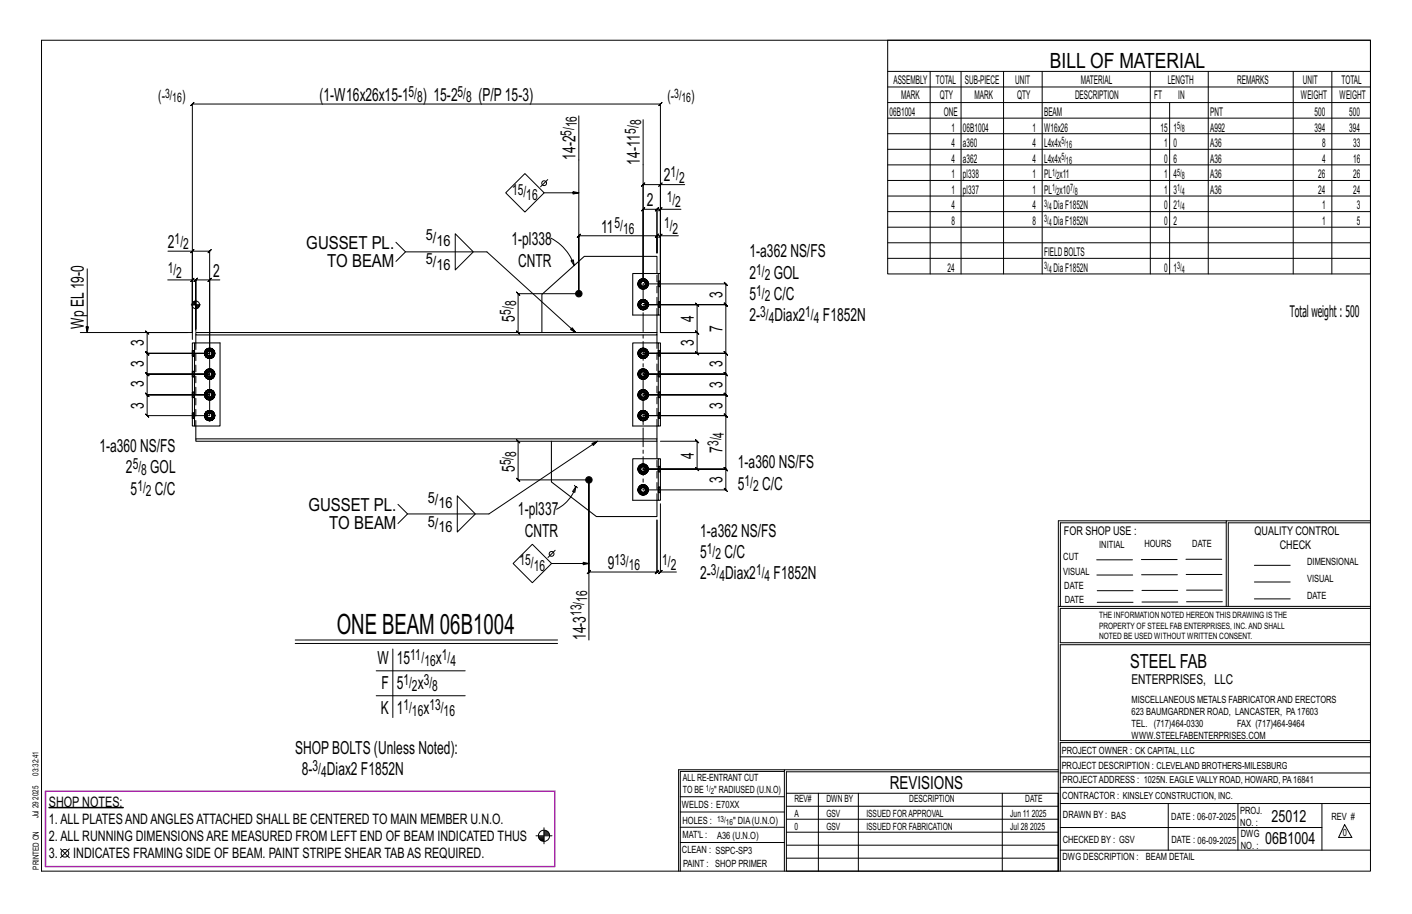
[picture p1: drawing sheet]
<svg xmlns="http://www.w3.org/2000/svg" width="432mm" height="279mm" viewBox="0 0 432 279" stroke-linecap="round" stroke-linejoin="round" font-family="sans-serif">
<defs><g id="words">
<text font-size="8.6" x="103" y="193.7">ONE BEAM 06B1004</text>
<text font-size="6.4" x="321.1" y="20.7">BILL OF MATERIAL</text>
<text font-size="5.9" x="345.6" y="204.1">STEEL FAB</text>
<g font-size="5.5">
<text x="97.7" y="30.8">(1-W16x26x15-1</text>
<text x="129.3" y="30.8">) 15-2</text>
<text x="146.3" y="30.8">(P/P15-3)</text>
<text x="176" y="48.9" transform="rotate(-90 176 48.9)">14-2</text>
<text x="195.7" y="50.4" transform="rotate(-90 195.7 50.4)">14-11</text>
<text x="203" y="55.4">2</text>
<text x="197.8" y="63">2</text>
<text x="183.9" y="71.1">11</text>
<text x="51.4" y="75.8">2</text>
<text x="93.7" y="76">GUSSET PL.</text>
<text x="156.4" y="75">1-pl338</text>
<text x="100.1" y="81.5">TO BEAM</text>
<text x="158.4" y="81.5">CNTR</text>
<text x="229.2" y="78.7">1-a362 NS/FS</text>
<text x="65.2" y="84.6">2</text>
<text x="229.2" y="85.2">2</text>
<text x="236.6" y="85.2">GOL</text>
<text x="221" y="91" transform="rotate(-90 221 91)">3</text>
<text x="229.2" y="91.7">5</text>
<text x="236.6" y="91.7">C/C</text>
<text x="25.7" y="100.6" transform="rotate(-90 25.7 100.6)">Wp EL19-0</text>
<text x="157.4" y="98.3" transform="rotate(-90 157.4 98.3)">5</text>
<text x="212.2" y="98.4" transform="rotate(-90 212.2 98.4)">4</text>
<text x="221" y="101.6" transform="rotate(-90 221 101.6)">7</text>
<text x="229.2" y="98.2">2-</text>
<text x="236.8" y="98.2">Diax2</text>
<text x="251.6" y="98.2">F1852N</text>
<text x="44" y="105.9" transform="rotate(-90 44 105.9)">3</text>
<text x="212.2" y="105.9" transform="rotate(-90 212.2 105.9)">3</text>
<text x="44" y="112.2" transform="rotate(-90 44 112.2)">3</text>
<text x="221" y="112.2" transform="rotate(-90 221 112.2)">3</text>
<text x="44" y="118.3" transform="rotate(-90 44 118.3)">3</text>
<text x="221" y="118.6" transform="rotate(-90 221 118.6)">3</text>
<text x="44" y="124.9" transform="rotate(-90 44 124.9)">3</text>
<text x="221" y="124.9" transform="rotate(-90 221 124.9)">3</text>
<text x="30.4" y="138.1">1-a360 NS/FS</text>
<text x="212.2" y="140.2" transform="rotate(-90 212.2 140.2)">4</text>
<text x="221" y="138.4" transform="rotate(-90 221 138.4)">7</text>
<text x="225.7" y="143.1">1-a360 NS/FS</text>
<text x="38.5" y="144.7">2</text>
<text x="46" y="144.7">GOL</text>
<text x="157.4" y="144.3" transform="rotate(-90 157.4 144.3)">5</text>
<text x="221" y="147.6" transform="rotate(-90 221 147.6)">3</text>
<text x="225.7" y="149.7">5</text>
<text x="233.1" y="149.7">C/C</text>
<text x="40" y="151.2">5</text>
<text x="47.4" y="151.2">C/C</text>
<text x="94.3" y="156.1">GUSSET PL.</text>
<text x="100.7" y="161.6">TO BEAM</text>
<text x="158.4" y="157.5">1-pl337</text>
<text x="160.5" y="164">CNTR</text>
<text x="214.1" y="164">1-a362 NS/FS</text>
<text x="185.9" y="173.9">9</text>
<text x="214.1" y="170.5">5</text>
<text x="221.6" y="170.5">C/C</text>
<text x="214.1" y="177.1">2-</text>
<text x="221.8" y="177.1">Diax2</text>
<text x="236.6" y="177.1">F1852N</text>
<text x="179.1" y="195.7" transform="rotate(-90 179.1 195.7)">14-3</text>
<text x="115.5" y="203.1">W</text>
<text x="121.3" y="203.1">15</text>
<text x="133.3" y="203.1">x</text>
<text x="116.7" y="210.7">F</text>
<text x="121.3" y="210.7">5</text>
<text x="127.7" y="210.7">x</text>
<text x="116.5" y="218.4">K</text>
<text x="121.3" y="218.4">1</text>
<text x="129.5" y="218.4">x</text>
<text x="90.3" y="230.5">SHOPBOLTS (Unless Noted):</text>
<text x="92.3" y="237">8-</text>
<text x="100" y="237">Diax2 F1852N</text>
<text x="272.2" y="241.1">REVISIONS</text>
</g>
<g font-size="5.1">
<text x="388.9" y="251.3">25012</text>
<text x="386.9" y="258.1">06B1004</text>
</g>
<text font-size="4.9" x="394.4" y="97">Totalweight : 500</text>
<g font-size="4.7">
<text x="124.9" y="29.6">5/</text>
<text x="139.9" y="29.6">5/</text>
<text x="48.4" y="31">(-</text>
<text x="55.7" y="31">)</text>
<text x="127.5" y="31.2">8</text>
<text x="142.5" y="31.2">8</text>
<text x="204.1" y="31">(-</text>
<text x="211.4" y="31">)</text>
<text x="174.8" y="41.5" transform="rotate(-90 174.8 41.5)">5/</text>
<text x="176.4" y="38.9" transform="rotate(-90 176.4 38.9)">16</text>
<text x="194.4" y="40.9" transform="rotate(-90 194.4 40.9)">5/</text>
<text x="196.1" y="38.3" transform="rotate(-90 196.1 38.3)">8</text>
<text x="156.6" y="59.5">15/</text>
<text x="205" y="54.2">1/</text>
<text x="207.6" y="55.9">2</text>
<text x="161" y="61.1">16</text>
<text x="203.9" y="61.7">1/</text>
<text x="206.5" y="63.4">2</text>
<text x="188" y="69.8">5/</text>
<text x="190.6" y="71.5">16</text>
<text x="203.1" y="69.8">1/</text>
<text x="205.7" y="71.5">2</text>
<text x="53.4" y="74.5">1/</text>
<text x="56" y="76.2">2</text>
<text x="130.2" y="73.5">5/</text>
<text x="133.5" y="75.2">16</text>
<text x="51.3" y="83.3">1/</text>
<text x="130.2" y="80.8">5/</text>
<text x="133.5" y="82.5">16</text>
<text x="231.3" y="83.9">1/</text>
<text x="53.9" y="85">2</text>
<text x="233.9" y="85.6">2</text>
<text x="157.9" y="93.6" transform="rotate(-90 157.9 93.6)">8</text>
<text x="231.3" y="90.5">1/</text>
<text x="233.9" y="92.1">2</text>
<text x="156.2" y="96.2" transform="rotate(-90 156.2 96.2)">5/</text>
<text x="232.5" y="97">3/</text>
<text x="235.1" y="98.6">4</text>
<text x="246.3" y="97">1/</text>
<text x="248.9" y="98.6">4</text>
<text x="219.7" y="136.4" transform="rotate(-90 219.7 136.4)">3/</text>
<text x="221.4" y="133.8" transform="rotate(-90 221.4 133.8)">4</text>
<text x="40.6" y="143.4">5/</text>
<text x="156.2" y="142.3" transform="rotate(-90 156.2 142.3)">5/</text>
<text x="157.9" y="139.7" transform="rotate(-90 157.9 139.7)">8</text>
<text x="42" y="149.9">1/</text>
<text x="43.2" y="145.1">8</text>
<text x="227.7" y="148.4">1/</text>
<text x="44.6" y="151.6">2</text>
<text x="130.8" y="153.6">5/</text>
<text x="134.1" y="155.3">16</text>
<text x="230.3" y="150.1">2</text>
<text x="130.8" y="161">5/</text>
<text x="134.1" y="162.6">16</text>
<text x="158.9" y="172.8">15/</text>
<text x="187.9" y="172.6">13/</text>
<text x="202.5" y="172.6">1/</text>
<text x="216.2" y="169.3">1/</text>
<text x="218.8" y="171">2</text>
<text x="163.2" y="174.4">16</text>
<text x="192.3" y="174.3">16</text>
<text x="205.1" y="174.3">2</text>
<text x="217.4" y="175.8">3/</text>
<text x="220" y="177.5">4</text>
<text x="231.2" y="175.8">1/</text>
<text x="233.8" y="177.5">4</text>
<text x="179.5" y="183.9" transform="rotate(-90 179.5 183.9)">16</text>
<text x="177.9" y="188.3" transform="rotate(-90 177.9 188.3)">13/</text>
<text x="125.4" y="201.9">11/</text>
<text x="129.8" y="203.5">16</text>
<text x="135.1" y="201.9">1/</text>
<text x="137.7" y="203.5">4</text>
<text x="123.4" y="209.5">1/</text>
<text x="129.6" y="209.5">3/</text>
<text x="126" y="211.2">2</text>
<text x="132.2" y="211.2">8</text>
<text x="123.4" y="217.1">1/</text>
<text x="126" y="218.8">16</text>
<text x="131.3" y="217.1">13/</text>
<text x="135.7" y="218.8">16</text>
<text x="95.6" y="235.8">3/</text>
<text x="98.2" y="237.4">4</text>
</g>
<g font-size="4.4">
<text x="15" y="251.8">1.ALL PLATESANDANGLESATTACHED SHALL BE CENTERED TO MAIN MEMBER U.N.O.</text>
<text x="15" y="246.6">SHOP NOTES:</text>
<text x="15" y="257">2.ALL RUNNING DIMENSIONSARE MEASURED FROM LEFT END OF BEAM INDICATED THUS</text>
<text x="15" y="262.3">3.</text>
<text x="22.4" y="262.3">INDICATES FRAMING SIDE OF BEAM. PAINT STRIPE SHEAR TABAS REQUIRED.</text>
</g>
<text font-size="4.2" x="346" y="209.1">ENTERPRISES, LLC</text>
<g font-size="4">
<text x="50.5" y="29.9">3/</text>
<text x="206.2" y="29.9">3/</text>
<text x="52.7" y="31.3">16</text>
<text x="208.4" y="31.3">16</text>
</g>
<g font-size="3.7">
<text x="273.2" y="25.6">ASSEMBLY</text>
<text x="286.2" y="25.6">TOTAL</text>
<text x="295.1" y="25.6">SUB-PIECE</text>
<text x="310.4" y="25.6">UNIT</text>
<text x="330.5" y="25.6">MATERIAL</text>
<text x="357.1" y="25.6">LENGTH</text>
<text x="378.3" y="25.6">REMARKS</text>
<text x="398.4" y="25.6">UNIT</text>
<text x="410.2" y="25.6">TOTAL</text>
<text x="272.1" y="35.5">06B1004</text>
<text x="275.6" y="30.4">MARK</text>
<text x="287.4" y="30.4">QTY</text>
<text x="288.6" y="35.5">ONE</text>
<text x="298" y="30.4">MARK</text>
<text x="311" y="30.4">QTY</text>
<text x="319.3" y="35.5">BEAM</text>
<text x="328.7" y="30.4">DESCRIPTION</text>
<text x="353" y="30.4">FT</text>
<text x="360.3" y="30.4">IN</text>
<text x="370.1" y="35.5">PNT</text>
<text x="397.8" y="30.4">WEIGHT</text>
<text x="402" y="35.5">500</text>
<text x="409.6" y="30.4">WEIGHT</text>
<text x="412.6" y="35.5">500</text>
<text x="290.9" y="40.2">1</text>
<text x="294.5" y="40.2">06B1004</text>
<text x="315.8" y="40.2">1</text>
<text x="319.3" y="40.2">W16x26</text>
<text x="354.9" y="40.2">15</text>
<text x="358.9" y="40.2">1</text>
<text x="370.1" y="40.2">A992</text>
<text x="402" y="40.2">394</text>
<text x="412.6" y="40.2">394</text>
<text x="290.9" y="45">4</text>
<text x="294.5" y="45">a360</text>
<text x="315.8" y="45">4</text>
<text x="319.3" y="45">L4x4x</text>
<text x="356" y="45">1</text>
<text x="358.9" y="45">0</text>
<text x="370.1" y="45">A36</text>
<text x="404.3" y="45">8</text>
<text x="413.8" y="45">33</text>
<text x="290.9" y="49.7">4</text>
<text x="294.5" y="49.7">a362</text>
<text x="315.8" y="49.7">4</text>
<text x="319.3" y="49.7">L4x4x</text>
<text x="356" y="49.7">0</text>
<text x="358.9" y="49.7">6</text>
<text x="370.1" y="49.7">A36</text>
<text x="404.3" y="49.7">4</text>
<text x="413.8" y="49.7">16</text>
<text x="290.9" y="54.5">1</text>
<text x="290.9" y="59.3">1</text>
<text x="294.5" y="54.5">pl338</text>
<text x="294.5" y="59.3">pl337</text>
<text x="315.8" y="54.5">1</text>
<text x="315.8" y="59.3">1</text>
<text x="319.3" y="54.5">PL x11</text>
<text x="319.3" y="59.3">PL x10</text>
<text x="356" y="54.5">1</text>
<text x="356" y="59.3">1</text>
<text x="358.9" y="54.5">4</text>
<text x="358.9" y="59.3">3</text>
<text x="370.1" y="54.5">A36</text>
<text x="370.1" y="59.3">A36</text>
<text x="403.2" y="54.5">26</text>
<text x="403.2" y="59.3">24</text>
<text x="413.8" y="54.5">26</text>
<text x="413.8" y="59.3">24</text>
<text x="290.9" y="64">4</text>
<text x="315.8" y="64">4</text>
<text x="322.2" y="64">DiaF1852N</text>
<text x="356" y="64">0</text>
<text x="358.9" y="64">2</text>
<text x="404.3" y="64">1</text>
<text x="415" y="64">3</text>
<text x="290.9" y="68.8">8</text>
<text x="315.8" y="68.8">8</text>
<text x="322.2" y="68.8">DiaF1852N</text>
<text x="356" y="68.8">0</text>
<text x="358.9" y="68.8">2</text>
<text x="404.3" y="68.8">1</text>
<text x="415" y="68.8">5</text>
<text x="289.8" y="83.1">24</text>
<text x="319.3" y="78.3">FIELDBOLTS</text>
<text x="322.2" y="83.1">DiaF1852N</text>
<text x="356" y="83.1">0</text>
<text x="358.9" y="83.1">1</text>
<text x="325.3" y="163.4">FOR SHOP USE :</text>
<text x="383.7" y="163.4">QUALITY CONTROL</text>
<text x="391.4" y="167.8">CHECK</text>
</g>
<g font-size="3.1">
<text x="360" y="39.4">5/</text>
<text x="361.4" y="40.5">8</text>
<text x="324.6" y="44.1">5/</text>
<text x="326" y="45.3">16</text>
<text x="321.7" y="53.7">1/</text>
<text x="324.6" y="48.9">5/</text>
<text x="326" y="50">16</text>
<text x="360" y="53.7">5/</text>
<text x="321.7" y="58.4">1/</text>
<text x="323.1" y="54.8">2</text>
<text x="323.1" y="59.5">2</text>
<text x="327.2" y="58.4">7/</text>
<text x="328.6" y="59.5">8</text>
<text x="360" y="58.4">1/</text>
<text x="361.4" y="54.8">8</text>
<text x="361.4" y="59.5">4</text>
<text x="319.3" y="63.2">3/</text>
<text x="320.7" y="64.3">4</text>
<text x="360" y="63.2">1/</text>
<text x="361.4" y="64.3">4</text>
<text x="319.3" y="68">3/</text>
<text x="320.7" y="69.1">4</text>
<text x="319.3" y="82.2">3/</text>
<text x="320.7" y="83.4">4</text>
<text x="360" y="82.2">3/</text>
<text x="361.4" y="83.4">4</text>
<text x="336.2" y="167.4">INITIAL</text>
<text x="350" y="167.1">HOURS</text>
<text x="364.6" y="167.2">DATE</text>
<text x="325.2" y="171.3">CUT</text>
<text x="399.8" y="172.8">DIMENSIONAL</text>
<text x="325.1" y="175.8">VISUAL</text>
<text x="399.8" y="177.9">VISUAL</text>
<text x="325.5" y="180">DATE</text>
<text x="325.7" y="184.4">DATE</text>
<text x="399.8" y="183.1">DATE</text>
<text x="346" y="215">MISCELLANEOUS METALS FABRICATORAND ERECTORS</text>
<text x="346" y="218.6">623 BAUMGARDNER ROAD, LANCASTER, PA17603</text>
<text x="346" y="225.8">WWW.STEELFABENTERPRISES.COM</text>
<text x="346" y="222.2">TEL. (717)464-0330</text>
<text x="378.3" y="222.2">FAX (717)464-9464</text>
<text x="324.7" y="230.5">PROJECT OWNER : CK CAPITAL, LLC</text>
<text x="208.8" y="238.8">ALL RE-ENTRANT CUT</text>
<text x="324.7" y="235.1">PROJECT DESCRIPTION : CLEVELAND BROTHERS-MILESBURG</text>
<text x="324.9" y="239.5">PROJECTADDRESS : 1025N. EAGLE VALLY ROAD, HOWARD, PA16841</text>
<text x="208.8" y="242.5">TO BE</text>
<text x="218.4" y="242.5">&quot; RADIUSED (U.N.O)</text>
<text x="242.9" y="245.3">REV#</text>
<text x="252.7" y="245.3">DWN BY</text>
<text x="278.1" y="245.3">DESCRIPTION</text>
<text x="313.5" y="245.3">DATE</text>
<text x="324.9" y="244.2">CONTRACTOR : KINSLEY CONSTRUCTION, INC.</text>
<text x="208.5" y="247">WELDS : E70XX</text>
<text x="208.7" y="251.7">HOLES :</text>
<text x="224.2" y="251.8">&quot; DIA(U.N.O)</text>
<text x="242.9" y="249.9">A</text>
<text x="252.7" y="249.9">GSV</text>
<text x="264.9" y="249.9">ISSUED FORAPPROVAL</text>
<text x="309" y="249.9">Jun 11</text>
<text x="315.5" y="249.9">2025</text>
<text x="325.1" y="250">DRAWN BY : BAS</text>
<text x="358.2" y="250.5">DATE : 06-07-2025</text>
<text x="379.3" y="248.9">PROJ.</text>
<text x="407.2" y="250.5">REV #</text>
<text x="208.7" y="256.3">MAT'L :</text>
<text x="219.3" y="256.4">A36 (U.N.O)</text>
<text x="242.9" y="253.8">0</text>
<text x="252.7" y="253.8">GSV</text>
<text x="264.9" y="253.8">ISSUED FOR FABRICATION</text>
<text x="309" y="253.8">Jul 28</text>
<text x="315" y="253.8">2025</text>
<text x="325" y="257.6">CHECKED BY : GSV</text>
<text x="358.3" y="257.7">DATE : 06-09-2025</text>
<text x="379.3" y="252.5">NO. :</text>
<text x="379.5" y="255.9">DWG</text>
<text x="410.6" y="255.5">0</text>
<text x="208.6" y="260.7">CLEAN : SSPC-SP3</text>
<text x="324.9" y="262.9">DWG DESCRIPTION :</text>
<text x="350.4" y="263">BEAM DETAIL</text>
<text x="379.5" y="259.5">NO. :</text>
<text x="208.9" y="265">PAINT : SHOP PRIMER</text>
</g>
<g font-size="2.7">
<text x="336.1" y="189">THE INFORMATION NOTED HEREON THIS DRAWING IS THE</text>
<text x="336.1" y="195.4">NOTED BE USED WITHOUT WRITTEN CONSENT.</text>
<text x="336.1" y="192.2">PROPERTY OF STEEL FAB ENTERPRISES, INC.AND SHALL</text>
</g>
<g font-size="2.6">
<text x="215.9" y="241.8">1/</text>
<text x="217.4" y="242.7">2</text>
<text x="219.3" y="251.1">13/</text>
<text x="222" y="252.1">16</text>
</g>
<g font-size="2.5">
<text x="11.7" y="237.1" transform="rotate(-90 11.7 237.1)">03:32:41</text>
<text x="11.8" y="244.4" transform="rotate(-90 11.8 244.4)">2025</text>
<text x="11.8" y="250.1" transform="rotate(-90 11.8 250.1)">Jul 29</text>
<text x="11.9" y="265.8" transform="rotate(-90 11.9 265.8)">PRINTED ON</text>
</g>
</g></defs>
<g fill="#000" stroke="#000" stroke-width=".31">
<path d="M15 246.8h22.7v.2h-22.7z"/>
<circle cx="177" cy="89.8" r=".99"/>
<circle cx="180.1" cy="146.7" r=".99"/>
</g>
<g fill="none" stroke="#000" stroke-width=".31">
<path d="M12.7 12.3h406.4v254h-406.4zM271.5 12.3h147.6v71.4h-147.6zM177 35.4v54.4v-17.7l-.5 .5 1-1-.5 .5h23.9l-.5 .5 1-1-.5 .5v5.2M196.7 36.6v49.1M271.5 21.8h147.6M271.5 26.6h147.6M271.5 31.4h147.6M271.5 36.1h147.6M284.5 21.8v61.9M293.9 21.8v61.9M306.9 21.8v61.9M318.7 21.8v61.9"/>
<path d="M351.8 21.8v61.9M357.7 31.4v52.3M369.5 21.8v61.9M395.5 21.8v61.9M407.3 21.8v61.9M160.5 53.1l5.9 5.8-5.9 5.9-5.9-5.9zM166.4 58.9h10.6l-1.7 .4v-.7l1.7 .3M167.5 54.9l-2.2 2.2M202 56.4l.5-.5-1 1zM202 56.4h-5.3l.5-.5-1 1 .5-.5v29.3M209.4 56.4h-7.4v45.3M271.5 40.9h147.6"/>
<path d="M271.5 45.6h147.6M271.5 50.4h147.6M271.5 55.2h147.6M271.5 59.9h147.6M51.4 76.8h7.4v24.9M58.8 76.8l-.5 .5 1-1zM58.8 76.8h5.3l-.5 .5 1-1-.5 .5v50.3h-19.1l.5 .5-1-1 .5 .5v-6.4l.5 .5-1-1 .5 .5h19.1h-19.1l.5 .5-1-1 .5 .5v-6.3l.5 .5-1-1 .5 .5h19.1h-19.1l.5 .5-1-1 .5 .5v-6.4l.5 .5-1-1 .5 .5h19.1h-19.1l.5 .5-1-1 .5 .5v-6.3l.5 .5-1-1 .5 .5h12.4M121.1 74.1l2.9 2.9h24.9l27.1 24.7-1.5-.9 .5-.6 1 1.5M124 77l-2.9 2.9M139.2 71.5l5.5 5.5-5.5 5.5zM168.4 72.8a14.5 14.5 0 0 1 7.2 8.4M174.6 79.7l.7-.3 .3 1.8z"/>
<path d="M200.9 77.3v-13.3l.5-.5-1 1 .5-.5h-4.2l.5-.5-1 1 .5-.5v21.7M202 64l.5-.5-1 1zM202 72.1l.5-.5-1 1zM202 64h-1.1l.5-.5-1 1 .5-.5v13.3M202 72.1h-1.1l.5-.5-1 1 .5-.5v5.2M208.2 64h-6.2v18.6v-10.5h5.4M271.5 64.7h147.6M271.5 69.5h147.6M271.5 74.2h147.6M271.5 79h147.6M26.7 82.2v19.5l-.4-1.8h.8l-.4 1.8M51.3 85.6h7.5v18.2"/>
<path d="M58.5 93.2h2.8M58.8 85.6l-.5 .5 1-1zM58.8 92.7v.5M58.8 85.6h8.4M59 92.4v.8M59.2 92.2v1M59.5 92.1v1.1M59.7 92v1.2M59.9 91.8v8.8v-15l-.5 .5 1-1-1 1 1-1-.5 .5v15.7M60.1 93.2v1.1M60.3 93.2v1.1M60.5 93.2v1"/>
<path d="M60.7 93.2v.8M60.9 93.2v.5M64.1 85.6l-.5 .5 1-1zM64.1 85.6v22.4M177 89.8h-18.6l-.5-.5 1 1-.5-.5v11.9M195.2 93.1h.4M195.2 86.8h.4M195.3 92.6l.4 .1-.1 .4M195.3 86.2l.4 .2-.1 .4M195.6 94.2l.5 .3M195.6 87.9l.5 .3M195.6 93.1l.1 .4-.4 .2"/>
<path d="M195.6 86.8l.1 .4-.4 .2M195.7 92.7l.2-.3-.3-.3a1.52 1.52 0 0 0 0 2.1l.3-.3-.2-.4M195.7 86.4l.2-.3-.3-.4a1.52 1.52 0 0 0 0 2.2l.3-.4-.2-.3M195.9 93.9l.4 .2-.2 .4 .6 .2M195.9 87.5l.4 .2-.2 .5 .6 .1M196.1 91.7l-.5 .4M196.1 85.4l-.5 .3M196.3 94.1l.4 .1v.5l.6-.2M196.3 87.7l.4 .1v.5l.6-.1M196.7 91.6l-.6 .1 .2 .5-.4 .2M196.7 92.1l.4 .1 .2-.5 .4 .4-.3 .3M196.7 85.3l-.6 .1 .2 .4-.4 .3"/>
<path d="M196.7 85.8h.4l.2-.4 .4 .3-.3 .4M196.7 86.8h25.3l-.5-.5 1 1-.5-.5v6.3l-.5-.5 1 1-.5-.5h-25.3h25.3l-.5-.5 1 1-.5-.5v14.9l-.5-.5 1 1-.5-.5h-25.3h25.3l-.5-.5 1 1-.5-.5v6.4l-.5-.5 1 1-.5-.5h-25.3h25.3l-.5-.5 1 1-.5-.5v6.3l-.5-.5 1 1-.5-.5h-25.3h25.3l-.5-.5 1 1-.5-.5v6.4l-.5-.5 1 1-.5-.5h-25.3h25.3l-.5-.5 1 1-.5-.5v16.3l-.5-.5 1 1-.5-.5h-25.3h25.3l-.5-.5 1 1-.5-.5v6.4l-.5-.5 1 1-.5-.5h-25.3M196.7 93.1h16.5l-.5-.5 1 1-.5-.5v8.6l-.5-.5 1 1-.5-.5h-11.2M197.1 92.2l.3 .2 .3 .7h.5l-.1 .6M197.1 85.8l.3 .3 .3 .7h.5l-.1 .6M197.3 91.7l-.6-.1v.5l-.4 .1M197.3 85.4l-.6-.1v.5h-.4M197.4 93.9l.3 .3-.4 .3-.2-.4-.4 .1M197.4 87.5l.3 .4-.4 .3-.2-.5-.4 .1M197.6 93.5l.5 .2-.4 .5M197.6 87.2l.5 .2-.4 .5M197.7 93.1l-.3 .8-.3 .2"/>
<path d="M197.7 86.8l-.3 .7-.3 .2M197.7 92.1l.4 .5-.5 .1M197.7 85.7l.4 .5-.5 .2M198.1 92.6l.1 .5M198.1 86.2l.1 .6M24.6 101.7h34.2M58.8 101.7v-69.9l-.5 .5 1-1-.5 .5h143.2l-.5 .5 1-1-.5 .5v69.9M62.6 114.4h.5M62.6 108h.5M62.7 113.8l.5 .2-.1 .4M62.7 107.4l.5 .2-.1 .4M63 115.4l.5 .4"/>
<path d="M63 109.1l.5 .3M63.1 114.4l.1 .4-.5 .1M63.1 108l.1 .4-.5 .2M63.2 114l.2-.4-.4-.3a1.52 1.52 0 0 0 0 2.1l.4-.3-.2-.3M63.2 107.6l.2-.3-.4-.4a1.52 1.52 0 0 0 0 2.2l.4-.4-.2-.3M63.4 115.1l.3 .2-.2 .5 .6 .1M63.4 108.7l.3 .2-.2 .5 .6 .1M63.5 119.3l-.5 .3M63.5 112.9l-.5 .4M63.5 106.6l-.5 .3M63.7 115.3l.4 .1v.5l.6-.1M63.7 108.9l.4 .1v.5l.6-.1"/>
<path d="M64.1 119.2l-.6 .1 .2 .5-.3 .2M64.1 119.7l.4 .1 .2-.5 .5 .3-.4 .4M64.1 112.8l-.6 .1 .2 .5-.3 .2M64.1 113.3l.4 .1 .2-.5 .5 .4-.4 .3M64.1 106.5l-.6 .1 .2 .5-.3 .2M64.1 107l.4 .1 .2-.5 .5 .3-.4 .4M64.5 119.8l.3 .2 .3 .7h.5l-.1 .6M64.5 113.4l.3 .2 .3 .8h.5l-.1 .5M64.5 107.1l.3 .2 .3 .7h.5l-.1 .6M64.7 119.3l-.6-.1v.5l-.4 .1M64.7 112.9l-.6-.1v.5l-.4 .1M64.7 106.6l-.6-.1v.5l-.4 .1"/>
<path d="M64.8 115.1l.4 .3-.5 .4-.2-.5-.4 .1M64.8 108.7l.4 .4-.5 .3-.2-.5-.4 .1M65.1 114.8l.4 .1-.3 .5M65.1 108.4l.4 .2-.3 .5M65.1 114.4l-.3 .7-.3 .2M65.1 108l-.3 .7-.3 .2M65.2 119.6l.3 .5-.4 .2M65.2 113.3l.3 .5-.4 .2M65.2 106.9l.3 .5-.4 .2M65.5 113.8l.1 .6M65.5 107.4l.1 .6M157.9 101.2l1 1z"/>
<path d="M195.2 114.4h.4M195.2 108h.4M195.3 107.4l.4 .2-.1 .4M195.3 113.8l.4 .2-.1 .4M195.6 109.1l.5 .3M195.6 115.4l.5 .4M195.6 108l.1 .4-.4 .2M195.6 114.4l.1 .4-.4 .1M195.7 107.6l.2-.3-.3-.4a1.52 1.52 0 0 0 0 2.2l.3-.4-.2-.3M195.7 114l.2-.4-.3-.3a1.52 1.52 0 0 0 0 2.1l.3-.3-.2-.3M195.9 108.7l.4 .2-.2 .5 .6 .1M195.9 115.1l.4 .2-.2 .5 .6 .1"/>
<path d="M196.1 106.6l-.5 .3M196.1 112.9l-.5 .4M196.1 119.3l-.5 .3M196.3 108.9l.4 .1v.5l.6-.1M196.3 115.3l.4 .1v.5l.6-.1M196.7 106.5l-.6 .1 .2 .5-.4 .2M196.7 107l.4 .1 .2-.5 .4 .3-.3 .4M196.7 112.8l-.6 .1 .2 .5-.4 .2M196.7 113.3l.4 .1 .2-.5 .4 .4-.3 .3M196.7 119.2l-.6 .1 .2 .5-.4 .2M196.7 119.7l.4 .1 .2-.5 .4 .3-.3 .4M197.1 107.1l.3 .2 .3 .7h.5l-.1 .6"/>
<path d="M197.1 113.4l.3 .2 .3 .8h.5l-.1 .5M197.1 119.8l.3 .2 .3 .7h.5l-.1 .6M197.3 106.6l-.6-.1v.5l-.4 .1M197.3 112.9l-.6-.1v.5l-.4 .1M197.3 119.3l-.6-.1v.5l-.4 .1M197.4 108.7l.3 .4-.4 .3-.2-.5-.4 .1M197.4 115.1l.3 .3-.4 .4-.2-.5-.4 .1M197.6 108.4l.5 .2-.4 .5M197.6 114.8l.5 .1-.4 .5M197.7 108l-.3 .7-.3 .2M197.7 114.4l-.3 .7-.3 .2M197.7 106.9l.4 .5-.5 .2"/>
<path d="M197.7 113.3l.4 .5-.5 .2M197.7 119.6l.4 .5-.5 .2M198.1 107.4l.1 .6M198.1 113.8l.1 .6M202 101.7h11.2l-.5-.5 1 1-.5-.5v6.3l-.5-.5 1 1-.5-.5h-16.5M62.6 127.1h.5M62.6 120.7h.5M62.7 126.5l.5 .2-.1 .4M62.7 120.1l.5 .2-.1 .4M63 128.1l.5 .4M63 121.8l.5 .3M63.1 127.1l.1 .4-.5 .1"/>
<path d="M63.1 120.7l.1 .4-.5 .2M63.2 126.7l.2-.4-.4-.3a1.52 1.52 0 0 0 0 2.1l.4-.3-.2-.3M63.2 120.3l.2-.3-.4-.4a1.52 1.52 0 0 0 0 2.2l.4-.4-.2-.3M63.4 127.8l.3 .2-.2 .5 .6 .1M63.4 121.4l.3 .2-.2 .5 .6 .1M63.5 125.6l-.5 .4M63.7 128l.4 .1v.5l.6-.1M63.7 121.6l.4 .1v.5l.6-.1M64.1 125.5l-.6 .1 .2 .5-.3 .2M64.1 126l.4 .1 .2-.5 .5 .4-.4 .3M64.5 126.1l.3 .2 .3 .8h.5l-.1 .5M64.7 125.6l-.6-.1v.5l-.4 .1"/>
<path d="M64.8 127.8l.4 .3-.5 .4-.2-.5-.4 .1M64.8 121.4l.4 .4-.5 .3-.2-.5-.4 .1M65.1 127.5l.4 .1-.3 .5M65.1 121.1l.4 .2-.3 .5M65.1 127.1l-.3 .7-.3 .2M65.1 120.7l-.3 .7-.3 .2M65.2 126l.3 .5-.4 .2M65.5 126.5l.1 .6M65.5 120.1l.1 .6M157.9 134.4l1 1zM158.4 134.9v11.8l-.5-.5 1 1-.5-.5h21.7M182.7 134.9l-1.7 .6 .4 .7 1.3-1.3-33.2 22.2h-24.9l-2.9-2.9"/>
<path d="M195.2 127.1h.4M195.2 120.7h.4M195.3 120.1l.4 .2-.1 .4M195.3 126.5l.4 .2-.1 .4M195.6 121.8l.5 .3M195.6 128.1l.5 .4M195.6 120.7l.1 .4-.4 .2M195.6 127.1l.1 .4-.4 .1M195.7 120.3l.2-.3-.3-.4a1.52 1.52 0 0 0 0 2.2l.3-.4-.2-.3M195.7 126.7l.2-.4-.3-.3a1.52 1.52 0 0 0 0 2.1l.3-.3-.2-.3M195.9 121.4l.4 .2-.2 .5 .6 .1M195.9 127.8l.4 .2-.2 .5 .6 .1"/>
<path d="M196.1 125.6l-.5 .4M196.3 121.6l.4 .1v.5l.6-.1M196.3 128l.4 .1v.5l.6-.1M196.7 125.5l-.6 .1 .2 .5-.4 .2M196.7 126l.4 .1 .2-.5 .4 .4-.3 .3M197.1 126.1l.3 .2 .3 .8h.5l-.1 .5M197.3 125.6l-.6-.1v.5l-.4 .1M197.4 121.4l.3 .4-.4 .3-.2-.5-.4 .1M197.4 127.8l.3 .3-.4 .4-.2-.5-.4 .1M197.6 121.1l.5 .2-.4 .5M197.6 127.5l.5 .1-.4 .5M197.7 120.7l-.3 .7-.3 .2"/>
<path d="M197.7 127.1l-.3 .7-.3 .2M197.7 126l.4 .5-.5 .2M198.1 120.1l.1 .6M198.1 126.5l.1 .6M202 134.9h11.2l-.5-.5 1 1-.5-.5v8.5l-.5-.5 1 1-.5-.5h-16.5M124.6 157.1l-2.9 2.9M139.8 151.6l5.6 5.5-5.6 5.5zM175.7 148.4l.4 .3M176.1 148.7l-.3 1.8-.7-.3zM176.1 148.7a11.9 11.9 0 0 1-5.9 7M176.1 148.7l.5 .4M195.9 142.1h1.5l.8 1.3-.8 1.3h-1.5l-.7-1.3z"/>
<path d="M195.9 148.4h1.5l.8 1.4-.8 1.3h-1.5l-.7-1.3zM202 154v20.9h4.8M375 159.8h-50.7v25.6M375 159.2h-51.3l-.1 107.1M419.1 159.2h-44.1v26.2M419.1 159.8h-43.5v25.6M162.8 166.4l5.9 5.9-5.9 5.8-5.9-5.8zM168.7 172.3h11.4l-1.8 .3v-.7l1.8 .4M169.8 168.2l-2.2 2.2M202 174.9h-1.1l.5-.5-1 1 .5-.5v-15.9v15.9l.5-.5-1 1 .5-.5h-20.8l.5-.5-1 1 .5-.5v-28.2v49M202.5 174.4l-1 1zM335.4 171.1h10.9"/>
<path d="M335.4 175.8h11M349 171h11M349.1 175.7h11M362.7 171h10.9M362.7 175.6h11M383.6 172.8h11M383.6 177.9h11M90.3 195.6h80.2M90.3 196.7h80.2M120.1 198.4v20.9M323.7 185.4h95.4M335.5 184.1h11"/>
<path d="M335.5 180.6h11M349.2 184h11M349.2 180.5h11M362.9 180.4h10.9M362.9 184h10.9M383.6 183.1h11M419.1 186h-94.9v10.5h94.9M419.1 197.1h-94.9v29.3h94.9v.6h-94.9v39.3M115 205.1h27.3M115 212.7h27.3M239.9 235.8h-31.9v30.5M239.9 235.3h-32.4v31"/>
<path d="M323.6 235.3h-83.7v31M323.6 235.9h-83.1v6.6M324.2 236.3h94.9M324.2 231.4h94.9M18.5 259.5l2.7 2.7M21.2 259.5l-2.7 2.7M163.9 255.5h4.9M164.7 255.8h1.7M164.7 256.1h1.7M164.8 256.4h1.6M165.1 256.6h1.3M165.4 256.9h1"/>
<path d="M166.4 253v4.9M166.4 254.1h.9M166.4 254.6h1.4M166.4 255.2h1.6M166.4 254.3h1.2M166.4 254.9h1.6M208 252.9h31.9M208 257.5h31.9M208 243.6h31.9M208 248.2h31.9M240.5 242.5h83.1v23.8h-83.1zM240.5 258.4h83.1"/>
<path d="M240.5 254.4h83.1M240.5 250.4h83.1M240.5 246.5h83.1M250.3 242.5v23.8M262.5 242.5v23.8M306.5 242.5v23.8M324.2 253h80.1M324.2 245.6h94.9M324.2 259.9h94.9M324.2 240.7h94.9M357.3 245.6v14.3M378.6 245.6v14.3"/>
<path d="M404.3 245.6v14.3M411.2 252.1l2.2 3.9h-4zM240.5 262.3h83.1"/>
<circle cx="166.4" cy="56" r=".74"/>
<circle cx="59.9" cy="93.2" r="1.16"/>
<circle cx="196.7" cy="149.8" r=".8"/>
<circle cx="196.7" cy="143.4" r=".8"/>
<circle cx="196.7" cy="143.4" r="1.59"/>
<circle cx="196.7" cy="149.8" r="1.59"/>
<circle cx="168.7" cy="169.3" r=".74"/>
<circle cx="166.4" cy="255.5" r="1.71"/>
<circle cx="19.9" cy="260.8" r="1.17"/>
</g>
<path d="M13.9 241.9h155.8v23h-155.8z" fill="none" stroke="#f0f" stroke-width=".5"/>
<g fill="none" stroke="#000" stroke-width=".32">
<path d="M200.9 83.6v-5.2h-22.2l-13 11.6v11.7M200.9 96.3v5.4M201.3 83.6h.7v12.7h-.7zM201.3 83.6h-7.8v12.7h7.8M58.8 104.8h.7v25.4h-.7zM59.5 104.8h7.8v25.4h-7.8M59.9 101.7h141v.7h-141zM59.9 102.4v2.4M200.9 102.4v2.4M201.3 104.8h.7v25.4h-.7zM201.3 104.8h-7.8v25.4h7.8M59.9 134.2h141v.7h-141z"/>
<path d="M59.9 130.2v4M168.6 134.9v12.4l13.8 10.6h18.5v-5M200.9 130.2v4M200.9 134.9v5.3M201.3 140.2h.7v12.7h-.7zM201.3 140.2h-7.8v12.7h7.8"/>
</g>
<g fill="none" stroke="#000" stroke-width=".31" stroke-dasharray="2 1.4">
<path d="M195.1 93.1l.1 .6zM195.1 86.8l.1 .6zM195.2 93.1l.1 .6zM195.2 93.1l.7-1.3-.7 1.3 .7 1.4-.7-1.4h.4M195.2 86.8l.1 .6zM195.2 86.8l.7-1.3-.7 1.3 .7 1.3-.7-1.3h.4M195.2 92.5l-.1 .6zM195.2 93.7l.3 .6zM195.2 86.2l-.1 .6zM195.2 87.4l.3 .5zM195.3 93.7l.4-.2-.1-.4M195.3 92.6l.4 .1-.1 .4"/>
<path d="M195.3 87.4l.4-.2-.1-.4M195.3 86.2l.4 .2-.1 .4M195.5 92l-.3 .5zM195.5 94.3l.6 .3zM195.5 92l.6-.3zM195.5 85.7l-.3 .5zM195.5 87.9l.6 .4zM195.5 85.7l.6-.4zM195.6 94.2l.5 .3zM195.6 94.2l.5 .3M195.6 92.1l.5-.4zM195.6 92.1l.5-.4"/>
<path d="M195.6 87.9l.5 .3zM195.6 87.9l.5 .3M195.6 85.7l.5-.3zM195.6 85.7l.5-.3M195.7 93.5l.6 .6M195.7 92.7l.6-.5M195.7 87.2l.6 .5M195.7 86.4l.6-.6M195.9 93.1l.1 .4zM195.9 86.8l.1 .4zM195.9 94.5h1.5zM195.9 91.8h1.5z"/>
<path d="M195.9 88.1h1.5zM195.9 85.5h1.5zM195.9 92.4l-.3-.3-.4 1 .1-.5v1.1l.3 .5-.3-.5 .3 .5 .3-.3M195.9 86.1l-.3-.4-.4 1.1 .1-.6v1.2l.3 .5-.3-.5 .3 .5 .3-.4M196 92.7l-.1 .4zM196 93.5l.3 .3zM196 92.7l.3-.3zM196 86.4l-.1 .4zM196 87.2l.3 .3zM196 86.4l.3-.3zM196.1 94.6l.6 .1zM196.1 91.7l.6-.2z"/>
<path d="M196.1 88.3l.6 .1zM196.1 85.3l.6-.1zM196.3 94.1l.4 .1v.5l-.6-.2 .6 .2-.6-.2zM196.3 93.8l.4 .1zM196.3 92.4l.4-.1zM196.3 87.7l.4 .1v.5l-.6-.1 .6 .1-.6-.1zM196.3 87.5l.4 .1zM196.3 86.1l.4-.1zM196.7 91.6l-.6 .1 .6-.1-.6 .1 .2 .5 .4-.1M196.7 94.7l.6-.1zM196.7 94.7l.6-.2zM196.7 94.7l.6-.2"/>
<path d="M196.7 94.2l.4-.1 .2 .4M196.7 93.9l.4-.1zM196.7 92.3l.4 .1zM196.7 91.6l.6 .1-.6-.1 .6 .1-.2 .5-.4-.1zM196.7 91.5l.6 .2zM196.7 85.3l-.6 .1 .6-.1-.6 .1 .2 .4h.4M196.7 88.4l.6-.1zM196.7 88.3l.6-.1zM196.7 88.3l.6-.1M196.7 87.8l.4-.1 .2 .5M196.7 87.6l.4-.1zM196.7 86l.4 .1z"/>
<path d="M196.7 85.3l.6 .1-.6-.1 .6 .1-.2 .4h-.4zM196.7 85.2l.6 .1zM197.1 94.1l.3-.2M197.1 93.8l.3-.3zM197.1 92.4l.3 .3zM197.1 92.2l.3 .2M197.1 87.7l.3-.2M197.1 87.5l.3-.3zM197.1 86.1l.3 .3zM197.1 85.8l.3 .3M197.3 94.5l.4-.3zM197.3 94.5l.4-.3"/>
<path d="M197.3 91.7l.4 .4zM197.3 91.7l.4 .4M197.3 88.2l.4-.3zM197.3 88.2l.4-.3M197.3 85.4l.4 .3zM197.3 85.4l.4 .3M197.3 94.6l.5-.3zM197.3 91.7l.5 .3zM197.3 88.3l.5-.4zM197.3 85.3l.5 .4zM197.4 92.7l.1 .4zM197.4 86.4l.1 .4z"/>
<path d="M197.4 91.8l.8 1.3zM197.4 85.5l.8 1.3zM197.5 93.1l-.1 .4zM197.5 86.8l-.1 .4zM197.6 93.5l.5 .2-.4 .5M197.6 92.7l.5-.1-.4-.5M197.6 87.2l.5 .2-.4 .5M197.6 86.4l.5-.2-.4-.5M197.7 94.2l-.3-.3 .3-.8M197.7 92.1l-.3 .3 .3 .7h.5l-.1 .6M197.7 87.9l-.3-.4 .3-.7M197.7 85.7l-.3 .4 .3 .7h.5l-.1 .6"/>
<path d="M197.8 92l.3 .5zM197.8 85.7l.3 .5zM198.1 92.6l.1 .5zM198.1 92.6l.1 .5M198.1 86.2l.1 .6zM198.1 86.2l.1 .6M198.1 93.7l-.3 .6zM198.1 92.5l.2 .6zM198.1 87.4l-.3 .5zM198.1 86.2l.2 .6zM198.2 93.1l-.8 1.4zM198.2 86.8l-.8 1.3z"/>
<path d="M198.3 93.1l-.2 .6zM198.3 86.8l-.2 .6zM200.9 96.3v-12.7M201.3 85.9l.7 .1zM201.3 86.5v.3h.7v-.3h-.7v-.3M201.3 92.3h.7zM201.3 92.8v.3h.7v-.3h-.7v-.3M202 86v.2M202 86.5v-.3h-.7v-.2M202 86.8v.3h-.7v-.3M202 87.1v.3h-.7v-.3M202 87.4v.2h-.7v-.2"/>
<path d="M202 87.6h-.7M202 92.3v.2M202 92.8v-.3h-.7v-.2M202 93.1v.4h-.7v-.4M202 93.5v.2h-.7v-.2M202 93.7v.2h-.7v-.2M202 93.9h-.7M58.8 119.9h.7M58.8 115.1l.7 .1zM58.8 115.1v-.1M58.8 114.7v.3h.7v.1M58.8 114.4v-.4h.7v.4"/>
<path d="M58.8 114v-.3h.7v.3M58.8 113.7v-.1h.7v.1M58.8 113.6h.7M58.8 108.8l.7 .1zM58.8 108.8v-.2M58.8 108.3v.3h.7v.2M58.8 108v-.3h.7v.3M58.8 107.7v-.3h.7v.3M58.8 107.4v-.2h.7v.2M58.8 107.2h.7M59.5 114.7v-.3h-.7v.3h.7v.3M59.5 108.3v-.3h-.7v.3h.7v.3"/>
<path d="M59.9 104.8v25.4M62.5 114.4l.1 .6zM62.5 108l.1 .6zM62.6 114.4l.1 .5zM62.6 114.4l.8-1.4-.8 1.4 .8 1.3-.8-1.3h.5M62.6 108l.1 .6zM62.6 108l.8-1.3-.8 1.3 .8 1.3-.8-1.3h.5M62.6 113.7l-.1 .7zM62.6 115l.4 .5zM62.6 107.4l-.1 .6zM62.6 108.6l.4 .5zM62.7 114.9l.5-.1-.1-.4"/>
<path d="M62.7 113.8l.5 .2-.1 .4M62.7 108.6l.5-.2-.1-.4M62.7 107.4l.5 .2-.1 .4M63 119.6l-.4 .5zM63 119.6l.5-.4zM63 113.2l-.4 .5zM63 115.5l.5 .3zM63 113.2l.5-.3zM63 106.9l-.4 .5zM63 109.1l.5 .4zM63 106.9l.5-.4zM63 119.6l.5-.3z"/>
<path d="M63 119.6l.5-.3M63 115.4l.5 .4zM63 115.4l.5 .4M63 113.3l.5-.4zM63 113.3l.5-.4M63 109.1l.5 .3zM63 109.1l.5 .3M63 106.9l.5-.3zM63 106.9l.5-.3M63.2 114.8l.5 .5M63.2 114l.5-.6M63.2 108.4l.5 .5"/>
<path d="M63.2 107.6l.5-.5M63.3 114.4l.1 .4zM63.3 108l.1 .4zM63.4 119.4h1.5zM63.4 115.7h1.5zM63.4 113h1.5zM63.4 109.3h1.5zM63.4 106.7h1.5zM63.4 120l-.4-.4-.4 1.1 .1-.6v1.2l.3 .5-.3-.5 .3 .5 .4-.4M63.4 113.6l-.4-.3-.4 1.1 .1-.6v1.1l.3 .5-.3-.5 .3 .5 .4-.3M63.4 107.3l-.4-.4-.4 1.1 .1-.6v1.2l.3 .5-.3-.5 .3 .5 .4-.4M63.4 114l-.1 .4z"/>
<path d="M63.4 114.8l.3 .2zM63.4 114l.3-.3zM63.4 107.6l-.1 .4zM63.4 108.4l.3 .3zM63.4 107.6l.3-.3zM63.5 119.2l.6-.1zM63.5 115.8l.6 .1zM63.5 112.9l.6-.1zM63.5 109.5l.6 .1zM63.5 106.5l.6-.1zM63.7 115.3l.4 .1v.5l-.6-.1 .6 .1-.6-.1zM63.7 115l.4 .1z"/>
<path d="M63.7 113.7l.4-.1zM63.7 108.9l.4 .1v.5l-.6-.1 .6 .1-.6-.1zM63.7 108.7l.4 .1zM63.7 107.3l.4-.1zM64.1 119.2l-.6 .1 .6-.1-.6 .1 .2 .5 .4-.1M64.1 119.9l.4 .1zM64.1 119.2l.6 .1-.6-.1 .6 .1-.2 .5-.4-.1zM64.1 119.1l.6 .1zM64.1 112.8l-.6 .1 .6-.1-.6 .1 .2 .5 .4-.1M64.1 115.9l.6-.1zM64.1 115.9l.6-.1M64.1 115.4l.4-.1 .2 .5"/>
<path d="M64.1 115.1l.4-.1zM64.1 113.6l.4 .1zM64.1 112.8l.6 .1-.6-.1 .6 .1-.2 .5-.4-.1zM64.1 112.8l.6 .1zM64.1 106.5l-.6 .1 .6-.1-.6 .1 .2 .5 .4-.1M64.1 109.6l.6-.1zM64.1 109.5l.6-.1zM64.1 109.5l.6-.1M64.1 109l.4-.1 .2 .5M64.1 108.8l.4-.1zM64.1 107.2l.4 .1zM64.1 106.5l.6 .1-.6-.1 .6 .1-.2 .5-.4-.1z"/>
<path d="M64.1 106.4l.6 .1zM64.5 119.8l.3 .2M64.5 115.3l.3-.2M64.5 115l.3-.2zM64.5 113.7l.3 .3zM64.5 113.4l.3 .2M64.5 108.9l.3-.2M64.5 108.7l.3-.3zM64.5 107.3l.3 .3zM64.5 107.1l.3 .2M64.7 119.3l.5 .3zM64.7 119.3l.5 .3"/>
<path d="M64.7 115.8l.5-.4zM64.7 115.8l.5-.4M64.7 112.9l.5 .4zM64.7 112.9l.5 .4M64.7 109.4l.5-.3zM64.7 109.4l.5-.3M64.7 106.6l.5 .3zM64.7 106.6l.5 .3M64.7 119.2l.5 .4zM64.7 115.8l.5-.3zM64.7 112.9l.5 .3zM64.7 109.5l.5-.4z"/>
<path d="M64.7 106.5l.5 .4zM64.8 114l.1 .4zM64.8 107.6l.1 .4zM64.9 119.4l.7 1.3zM64.9 113l.7 1.4zM64.9 106.7l.7 1.3zM64.9 114.4l-.1 .4zM64.9 108l-.1 .4zM65.1 114.8l.4 .1-.3 .5M65.1 114l.4-.2-.3-.5M65.1 108.4l.4 .2-.3 .5M65.1 107.6l.4-.2-.3-.5"/>
<path d="M65.2 119.6l-.4 .4 .3 .7h.5l-.1 .6M65.2 115.4l-.4-.3 .3-.7M65.2 113.3l-.4 .3 .3 .8h.5l-.1 .5M65.2 109.1l-.4-.4 .3-.7M65.2 106.9l-.4 .4 .3 .7h.5l-.1 .6M65.2 119.6l.4 .5zM65.2 113.2l.4 .5zM65.2 106.9l.4 .5zM65.5 113.8l.1 .6zM65.5 113.8l.1 .6M65.5 107.4l.1 .6zM65.5 107.4l.1 .6"/>
<path d="M65.6 115l-.4 .5zM65.6 113.7l.1 .7zM65.6 108.6l-.4 .5zM65.6 107.4l.1 .6zM65.6 114.4l-.7 1.3zM65.6 108l-.7 1.3zM65.7 114.4l-.1 .6zM65.7 108l-.1 .6zM195.1 108l.1 .6zM195.1 114.4l.1 .6zM195.2 108l.1 .6zM195.2 108l.7-1.3-.7 1.3 .7 1.3-.7-1.3h.4"/>
<path d="M195.2 114.4l.1 .5zM195.2 114.4l.7-1.4-.7 1.4 .7 1.3-.7-1.3h.4M195.2 107.4l-.1 .6zM195.2 108.6l.3 .5zM195.2 113.7l-.1 .7zM195.2 115l.3 .5zM195.3 108.6l.4-.2-.1-.4M195.3 107.4l.4 .2-.1 .4M195.3 114.9l.4-.1-.1-.4M195.3 113.8l.4 .2-.1 .4M195.5 106.9l-.3 .5zM195.5 109.1l.6 .4z"/>
<path d="M195.5 106.9l.6-.4zM195.5 113.2l-.3 .5zM195.5 115.5l.6 .3zM195.5 113.2l.6-.3zM195.5 119.6l-.3 .5zM195.5 119.6l.6-.4zM195.6 109.1l.5 .3zM195.6 109.1l.5 .3M195.6 106.9l.5-.3zM195.6 106.9l.5-.3M195.6 115.4l.5 .4zM195.6 115.4l.5 .4"/>
<path d="M195.6 113.3l.5-.4zM195.6 113.3l.5-.4M195.6 119.6l.5-.3zM195.6 119.6l.5-.3M195.7 108.4l.6 .5M195.7 107.6l.6-.5M195.7 114.8l.6 .5M195.7 114l.6-.6M195.9 108l.1 .4zM195.9 114.4l.1 .4zM195.9 109.3h1.5zM195.9 106.7h1.5z"/>
<path d="M195.9 115.7h1.5zM195.9 113h1.5zM195.9 119.4h1.5zM195.9 107.3l-.3-.4-.4 1.1 .1-.6v1.2l.3 .5-.3-.5 .3 .5 .3-.4M195.9 113.6l-.3-.3-.4 1.1 .1-.6v1.1l.3 .5-.3-.5 .3 .5 .3-.3M195.9 120l-.3-.4-.4 1.1 .1-.6v1.2l.3 .5-.3-.5 .3 .5 .3-.4M196 107.6l-.1 .4zM196 108.4l.3 .3zM196 107.6l.3-.3zM196 114l-.1 .4zM196 114.8l.3 .2zM196 114l.3-.3z"/>
<path d="M196.1 109.5l.6 .1zM196.1 106.5l.6-.1zM196.1 115.8l.6 .1zM196.1 112.9l.6-.1zM196.1 119.2l.6-.1zM196.3 108.9l.4 .1v.5l-.6-.1 .6 .1-.6-.1zM196.3 108.7l.4 .1zM196.3 107.3l.4-.1zM196.3 115.3l.4 .1v.5l-.6-.1 .6 .1-.6-.1zM196.3 115l.4 .1zM196.3 113.7l.4-.1zM196.7 106.5l-.6 .1 .6-.1-.6 .1 .2 .5 .4-.1"/>
<path d="M196.7 109.6l.6-.1zM196.7 109.5l.6-.1zM196.7 109.5l.6-.1M196.7 109l.4-.1 .2 .5M196.7 108.8l.4-.1zM196.7 107.2l.4 .1zM196.7 106.5l.6 .1-.6-.1 .6 .1-.2 .5-.4-.1zM196.7 106.4l.6 .1zM196.7 112.8l-.6 .1 .6-.1-.6 .1 .2 .5 .4-.1M196.7 115.9l.6-.1zM196.7 115.9l.6-.1M196.7 115.4l.4-.1 .2 .5"/>
<path d="M196.7 115.1l.4-.1zM196.7 113.6l.4 .1zM196.7 112.8l.6 .1-.6-.1 .6 .1-.2 .5-.4-.1zM196.7 112.8l.6 .1zM196.7 119.2l-.6 .1 .6-.1-.6 .1 .2 .5 .4-.1M196.7 119.9l.4 .1zM196.7 119.2l.6 .1-.6-.1 .6 .1-.2 .5-.4-.1zM196.7 119.1l.6 .1zM197.1 108.9l.3-.2M197.1 108.7l.3-.3zM197.1 107.3l.3 .3zM197.1 107.1l.3 .2"/>
<path d="M197.1 115.3l.3-.2M197.1 115l.3-.2zM197.1 113.7l.3 .3zM197.1 113.4l.3 .2M197.1 119.8l.3 .2M197.3 109.4l.4-.3zM197.3 109.4l.4-.3M197.3 106.6l.4 .3zM197.3 106.6l.4 .3M197.3 115.8l.4-.4zM197.3 115.8l.4-.4M197.3 112.9l.4 .4z"/>
<path d="M197.3 112.9l.4 .4M197.3 119.3l.4 .3zM197.3 119.3l.4 .3M197.3 109.5l.5-.4zM197.3 106.5l.5 .4zM197.3 115.8l.5-.3zM197.3 112.9l.5 .3zM197.3 119.2l.5 .4zM197.4 107.6l.1 .4zM197.4 114l.1 .4zM197.4 106.7l.8 1.3zM197.4 113l.8 1.4z"/>
<path d="M197.4 119.4l.8 1.3zM197.5 108l-.1 .4zM197.5 114.4l-.1 .4zM197.6 108.4l.5 .2-.4 .5M197.6 107.6l.5-.2-.4-.5M197.6 114.8l.5 .1-.4 .5M197.6 114l.5-.2-.4-.5M197.7 109.1l-.3-.4 .3-.7M197.7 106.9l-.3 .4 .3 .7h.5l-.1 .6M197.7 115.4l-.3-.3 .3-.7M197.7 113.3l-.3 .3 .3 .8h.5l-.1 .5M197.7 119.6l-.3 .4 .3 .7h.5l-.1 .6"/>
<path d="M197.8 106.9l.3 .5zM197.8 113.2l.3 .5zM197.8 119.6l.3 .5zM198.1 107.4l.1 .6zM198.1 107.4l.1 .6M198.1 113.8l.1 .6zM198.1 113.8l.1 .6M198.1 108.6l-.3 .5zM198.1 107.4l.2 .6zM198.1 115l-.3 .5zM198.1 113.7l.2 .7zM198.2 108l-.8 1.3z"/>
<path d="M198.2 114.4l-.8 1.3zM198.3 108l-.2 .6zM198.3 114.4l-.2 .6zM201.3 107.1l.7 .1zM201.3 107.7v.3h.7v-.3h-.7v-.3M201.3 113.5l.7 .1zM201.3 114v.4h.7v-.4h-.7v-.3M201.3 119.8l.7 .1zM202 107.2v.2M202 107.7v-.3h-.7v-.2M202 108v.3h-.7v-.3M202 108.3v.3h-.7v-.3"/>
<path d="M202 108.6v.2h-.7v-.2M202 108.8h-.7M202 113.6v.1M202 114v-.3h-.7v-.1M202 114.4v.3h-.7v-.3M202 114.7v.3h-.7v-.3M202 115v.1h-.7v-.1M202 115.1h-.7M202 119.9v.2M58.8 127.8l.7 .1zM58.8 127.8v-.1M58.8 127.4v.3h.7v.1"/>
<path d="M58.8 127.1v-.4h.7v.4M58.8 126.7v-.3h.7v.3M58.8 126.4v-.1h.7v.1M58.8 126.3h.7M58.8 121.5l.7 .1zM58.8 121.5v-.2M58.8 121v.3h.7v.2M58.8 120.7v-.3h.7v.3M58.8 120.4v-.3h.7v.3M58.8 120.1v-.2h.7v.2M59.5 127.4v-.3h-.7v.3h.7v.3M59.5 121v-.3h-.7v.3h.7v.3"/>
<path d="M62.5 127.1l.1 .6zM62.5 120.7l.1 .6zM62.6 127.1l.1 .5zM62.6 127.1l.8-1.4-.8 1.4 .8 1.3-.8-1.3h.5M62.6 120.7l.1 .6zM62.6 120.7l.8-1.3-.8 1.3 .8 1.3-.8-1.3h.5M62.6 126.4l-.1 .7zM62.6 127.7l.4 .5zM62.6 120.1l-.1 .6zM62.6 121.3l.4 .5zM62.7 127.6l.5-.1-.1-.4M62.7 126.5l.5 .2-.1 .4"/>
<path d="M62.7 121.3l.5-.2-.1-.4M62.7 120.1l.5 .2-.1 .4M63 125.9l-.4 .5zM63 128.2l.5 .3zM63 125.9l.5-.3zM63 121.8l.5 .4zM63 128.1l.5 .4zM63 128.1l.5 .4M63 126l.5-.4zM63 126l.5-.4M63 121.8l.5 .3zM63 121.8l.5 .3"/>
<path d="M63.2 127.5l.5 .5M63.2 126.7l.5-.6M63.2 121.1l.5 .5M63.2 120.3l.5-.5M63.3 127.1l.1 .4zM63.3 120.7l.1 .4zM63.4 128.4h1.5zM63.4 125.7h1.5zM63.4 122h1.5zM63.4 126.3l-.4-.3-.4 1.1 .1-.6v1.1l.3 .5-.3-.5 .3 .5 .4-.3M63.4 126.7l-.1 .4zM63.4 127.5l.3 .2z"/>
<path d="M63.4 126.7l.3-.3zM63.4 120.3l-.1 .4zM63.4 121.1l.3 .3zM63.4 120.3l.3-.3zM63.5 128.5l.6 .1zM63.5 125.6l.6-.1zM63.5 122.2l.6 .1zM63.7 128l.4 .1v.5l-.6-.1 .6 .1-.6-.1zM63.7 127.7l.4 .1zM63.7 126.4l.4-.1zM63.7 121.6l.4 .1v.5l-.6-.1 .6 .1-.6-.1zM63.7 121.4l.4 .1z"/>
<path d="M63.7 120l.4-.1zM64.1 125.5l-.6 .1 .6-.1-.6 .1 .2 .5 .4-.1M64.1 128.6l.6-.1zM64.1 128.6l.6-.1M64.1 128.1l.4-.1 .2 .5M64.1 127.8l.4-.1zM64.1 126.3l.4 .1zM64.1 125.5l.6 .1-.6-.1 .6 .1-.2 .5-.4-.1zM64.1 125.5l.6 .1zM64.1 122.3l.6-.1zM64.1 122.2l.6-.1zM64.1 122.2l.6-.1"/>
<path d="M64.1 121.7l.4-.1 .2 .5M64.1 121.5l.4-.1zM64.5 128l.3-.2M64.5 127.7l.3-.2zM64.5 126.4l.3 .3zM64.5 126.1l.3 .2M64.5 121.6l.3-.2M64.5 121.4l.3-.3zM64.5 120l.3 .3zM64.7 128.5l.5-.4zM64.7 128.5l.5-.4M64.7 125.6l.5 .4z"/>
<path d="M64.7 125.6l.5 .4M64.7 122.1l.5-.3zM64.7 122.1l.5-.3M64.7 128.5l.5-.3zM64.7 125.6l.5 .3zM64.7 122.2l.5-.4zM64.8 126.7l.1 .4zM64.8 120.3l.1 .4zM64.9 125.7l.7 1.4zM64.9 127.1l-.1 .4zM64.9 120.7l-.1 .4zM65.1 127.5l.4 .1-.3 .5"/>
<path d="M65.1 126.7l.4-.2-.3-.5M65.1 121.1l.4 .2-.3 .5M65.1 120.3l.4-.2-.3-.5M65.2 128.1l-.4-.3 .3-.7M65.2 126l-.4 .3 .3 .8h.5l-.1 .5M65.2 121.8l-.4-.4 .3-.7M65.2 125.9l.4 .5zM65.5 126.5l.1 .6zM65.5 126.5l.1 .6M65.5 120.1l.1 .6zM65.5 120.1l.1 .6M65.6 127.7l-.4 .5z"/>
<path d="M65.6 126.4l.1 .7zM65.6 121.3l-.4 .5zM65.6 120.1l.1 .6zM65.6 127.1l-.7 1.3zM65.6 120.7l-.7 1.3zM65.7 127.1l-.1 .6zM65.7 120.7l-.1 .6zM195.1 120.7l.1 .6zM195.1 127.1l.1 .6zM195.2 120.7l.1 .6zM195.2 120.7l.7-1.3-.7 1.3 .7 1.3-.7-1.3h.4M195.2 127.1l.1 .5z"/>
<path d="M195.2 127.1l.7-1.4-.7 1.4 .7 1.3-.7-1.3h.4M195.2 120.1l-.1 .6zM195.2 121.3l.3 .5zM195.2 126.4l-.1 .7zM195.2 127.7l.3 .5zM195.3 121.3l.4-.2-.1-.4M195.3 120.1l.4 .2-.1 .4M195.3 127.6l.4-.1-.1-.4M195.3 126.5l.4 .2-.1 .4M195.5 121.8l.6 .4zM195.5 125.9l-.3 .5zM195.5 128.2l.6 .3z"/>
<path d="M195.5 125.9l.6-.3zM195.6 121.8l.5 .3zM195.6 121.8l.5 .3M195.6 128.1l.5 .4zM195.6 128.1l.5 .4M195.6 126l.5-.4zM195.6 126l.5-.4M195.7 121.1l.6 .5M195.7 120.3l.6-.5M195.7 127.5l.6 .5M195.7 126.7l.6-.6M195.9 120.7l.1 .4z"/>
<path d="M195.9 127.1l.1 .4zM195.9 122h1.5zM195.9 128.4h1.5zM195.9 125.7h1.5zM195.9 126.3l-.3-.3-.4 1.1 .1-.6v1.1l.3 .5-.3-.5 .3 .5 .3-.3M196 120.3l-.1 .4zM196 121.1l.3 .3zM196 120.3l.3-.3zM196 126.7l-.1 .4zM196 127.5l.3 .2zM196 126.7l.3-.3zM196.1 122.2l.6 .1z"/>
<path d="M196.1 128.5l.6 .1zM196.1 125.6l.6-.1zM196.3 121.6l.4 .1v.5l-.6-.1 .6 .1-.6-.1zM196.3 121.4l.4 .1zM196.3 120l.4-.1zM196.3 128l.4 .1v.5l-.6-.1 .6 .1-.6-.1zM196.3 127.7l.4 .1zM196.3 126.4l.4-.1zM196.7 122.3l.6-.1zM196.7 122.2l.6-.1zM196.7 122.2l.6-.1M196.7 121.7l.4-.1 .2 .5"/>
<path d="M196.7 121.5l.4-.1zM196.7 125.5l-.6 .1 .6-.1-.6 .1 .2 .5 .4-.1M196.7 128.6l.6-.1zM196.7 128.6l.6-.1M196.7 128.1l.4-.1 .2 .5M196.7 127.8l.4-.1zM196.7 126.3l.4 .1zM196.7 125.5l.6 .1-.6-.1 .6 .1-.2 .5-.4-.1zM196.7 125.5l.6 .1zM197.1 121.6l.3-.2M197.1 121.4l.3-.3zM197.1 120l.3 .3z"/>
<path d="M197.1 128l.3-.2M197.1 127.7l.3-.2zM197.1 126.4l.3 .3zM197.1 126.1l.3 .2M197.3 122.1l.4-.3zM197.3 122.1l.4-.3M197.3 128.5l.4-.4zM197.3 128.5l.4-.4M197.3 125.6l.4 .4zM197.3 125.6l.4 .4M197.3 122.2l.5-.4zM197.3 128.5l.5-.3z"/>
<path d="M197.3 125.6l.5 .3zM197.4 120.3l.1 .4zM197.4 126.7l.1 .4zM197.4 125.7l.8 1.4zM197.5 120.7l-.1 .4zM197.5 127.1l-.1 .4zM197.6 121.1l.5 .2-.4 .5M197.6 120.3l.5-.2-.4-.5M197.6 127.5l.5 .1-.4 .5M197.6 126.7l.5-.2-.4-.5M197.7 121.8l-.3-.4 .3-.7M197.7 128.1l-.3-.3 .3-.7"/>
<path d="M197.7 126l-.3 .3 .3 .8h.5l-.1 .5M197.8 125.9l.3 .5zM198.1 120.1l.1 .6zM198.1 120.1l.1 .6M198.1 126.5l.1 .6zM198.1 126.5l.1 .6M198.1 121.3l-.3 .5zM198.1 120.1l.2 .6zM198.1 127.7l-.3 .5zM198.1 126.4l.2 .7zM198.2 120.7l-.8 1.3zM198.2 127.1l-.8 1.3z"/>
<path d="M198.3 120.7l-.2 .6zM198.3 127.1l-.2 .6zM200.9 130.2v-25.4M201.3 120.4v.3h.7v-.3h-.7v-.3M201.3 126.2l.7 .1zM201.3 126.7v.4h.7v-.4h-.7v-.3M202 120.4v-.3h-.7v-.2M202 120.7v.3h-.7v-.3M202 121v.3h-.7v-.3M202 121.3v.2h-.7v-.2M202 121.5h-.7M202 126.3v.1"/>
<path d="M202 126.7v-.3h-.7v-.1M202 127.1v.3h-.7v-.3M202 127.4v.3h-.7v-.3M202 127.7v.1h-.7v-.1M202 127.8h-.7M195.2 143.4l.1 .6zM195.2 143.4h.4zM195.2 149.8l.1 .5zM195.2 149.8h.4zM195.3 142.8l-.1 .6zM195.3 144l.3 .5zM195.3 144l.4-.2z"/>
<path d="M195.3 142.8l.4 .2zM195.3 149.2l-.1 .6zM195.3 150.3l.3 .5zM195.3 150.3l.4-.1zM195.3 149.2l.4 .2zM195.5 142.3a1.6 1.6 0 0 0 0 2.2M195.5 144.5l.6 .4M195.5 142.3l.6-.4M195.5 148.6a1.6 1.6 0 0 0 0 2.3M195.5 150.9l.6 .3M195.5 148.6l.6-.3M195.6 142.3l-.3 .5z"/>
<path d="M195.6 144.5l.3-.4zM195.6 144.5l.5 .3zM195.6 142.3l.3 .4zM195.6 142.3l.5-.3zM195.6 148.7l-.3 .5zM195.6 150.8l.3-.3zM195.6 150.8l.5 .4zM195.6 148.7l.3 .3zM195.6 148.7l.5-.4zM195.6 143.4l.1 .4zM195.6 149.8l.1 .4zM195.7 143l-.1 .4z"/>
<path d="M195.7 143.8l.2 .3zM195.7 149.4l-.1 .4zM195.7 150.2l.2 .3zM195.9 143.4l.1 .4zM195.9 149.8l.1 .4zM195.9 142.1l-.7 1.3 .7 1.3M195.9 144.7h1.5M195.9 142.1h1.5M195.9 148.4l-.7 1.4 .7 1.3M195.9 151.1h1.5M195.9 148.4h1.5M195.9 142.7l-.2 .3z"/>
<path d="M195.9 144.1l.4 .2zM195.9 142.7l.4-.2zM195.9 149l-.2 .4zM195.9 150.5l.4 .2zM195.9 149l.4-.2zM196.1 144.9l.6 .1M196.1 141.9l.6-.1M196.1 151.2l.6 .1M196.1 148.3l.6-.1M196.1 144.8l.6 .1zM196.1 142l.2 .5zM196.1 142l.6-.1z"/>
<path d="M196.1 151.2l.6 .1zM196.1 148.3l.2 .5zM196.1 148.3l.6-.1zM196.3 142.7l-.4 .7 .1-.4v.8l.3 .3M196.3 144.3l-.2 .5zM196.3 144.3l.4 .1zM196.3 144.1l.4 .1zM196.3 144.1h.8M196.3 142.7l.4-.1zM196.3 142.7h.8M196.3 142.5l.4-.1zM196.3 149.1l-.4 .7 .1-.4v.8l.3 .2"/>
<path d="M196.3 150.7l-.2 .5zM196.3 150.7l.4 .1zM196.3 150.4l.4 .1zM196.3 150.4h.8M196.3 149.1l.4-.1zM196.3 149.1h.8M196.3 148.8l.4-.1zM196.7 145l.6-.1M196.7 144.4v.5zM196.7 144.9l.6-.1zM196.7 144.4l.4-.1zM196.7 141.9v.5z"/>
<path d="M196.7 142.4l.4 .1zM196.7 141.9l.6 .1zM196.7 141.8l.6 .1M196.7 151.3l.6-.1M196.7 150.8v.5zM196.7 151.3l.6-.1zM196.7 150.8l.4-.1zM196.7 148.2v.5zM196.7 148.7l.4 .1zM196.7 148.2l.6 .1zM196.7 148.2l.6 .1M197.1 144.3l.2 .5z"/>
<path d="M197.1 144.3l.3-.2zM197.1 144.1l.3-.3zM197.1 144.1l.3-.3M197.1 142.7l.3 .3zM197.1 142.7l.3 .3M197.1 142.5l.3 .2zM197.1 150.7l.2 .5zM197.1 150.7l.3-.2zM197.1 150.4l.3-.2zM197.1 150.4l.3-.2M197.1 149.1l.3 .3zM197.1 149.1l.3 .3"/>
<path d="M197.1 148.8l.3 .2zM197.3 142l-.2 .5zM197.3 144.8l.4-.3zM197.3 142l.4 .3zM197.3 148.3l-.2 .5zM197.3 151.2l.4-.4zM197.3 148.3l.4 .4zM197.3 144.9l.5-.4M197.3 141.9l.5 .4M197.3 151.2l.5-.3M197.3 148.3l.5 .3M197.4 143.8v-.8"/>
<path d="M197.4 150.2v-.8M197.4 144.1l.3 .4zM197.4 142.7l.2 .3zM197.4 142.7l.3-.4zM197.4 150.5l.3 .3zM197.4 149l.2 .4zM197.4 149l.3-.3zM197.4 144.7l.8-1.3-.8-1.3M197.4 151.1l.8-1.3-.8-1.4M197.5 143.4l-.1 .4zM197.5 149.8l-.1 .4zM197.6 143.8l-.2 .3z"/>
<path d="M197.6 143.8l.5 .2zM197.6 143l.1 .4zM197.6 143l.5-.2zM197.6 150.2l-.2 .3zM197.6 150.2l.5 .1zM197.6 149.4l.1 .4zM197.6 149.4l.5-.2zM197.7 143.4l-.1 .4zM197.7 143.4h.5zM197.7 149.8l-.1 .4zM197.7 149.8h.5zM197.7 142.3l.4 .5z"/>
<path d="M197.7 148.7l.4 .5zM197.8 144.5l.5-1.1M197.8 142.3l.5 1.1M197.8 150.9l.5-1.1M197.8 148.6l.5 1.2M198.1 144l-.4 .5zM198.1 142.8l.1 .6zM198.1 150.3l-.4 .5zM198.1 149.2l.1 .6zM198.2 143.4l-.1 .6zM198.2 149.8l-.1 .5zM200.9 152.9v-12.7"/>
<path d="M201.3 142.5l.7 .1zM201.3 143.1v.3h.7v-.3h-.7v-.3M201.3 148.9l.7 .1zM201.3 149.4v.4h.7v-.4h-.7v-.3M202 142.6v.2M202 143.1v-.3h-.7v-.2M202 143.4v.3h-.7v-.3M202 143.7v.3h-.7v-.3M202 144v.2h-.7v-.2M202 144.2h-.7M202 149v.1M202 149.4v-.3h-.7v-.1"/>
<path d="M202 149.8v.3h-.7v-.3M202 150.1v.3h-.7v-.3M202 150.4v.1h-.7v-.1M202 150.5h-.7"/>
</g>
<path d="M196.7 86.8v63" fill="none" stroke="#000" stroke-width=".31" stroke-dasharray="5.8 1 1 1"/>
<use href="#words"/>
</svg>
